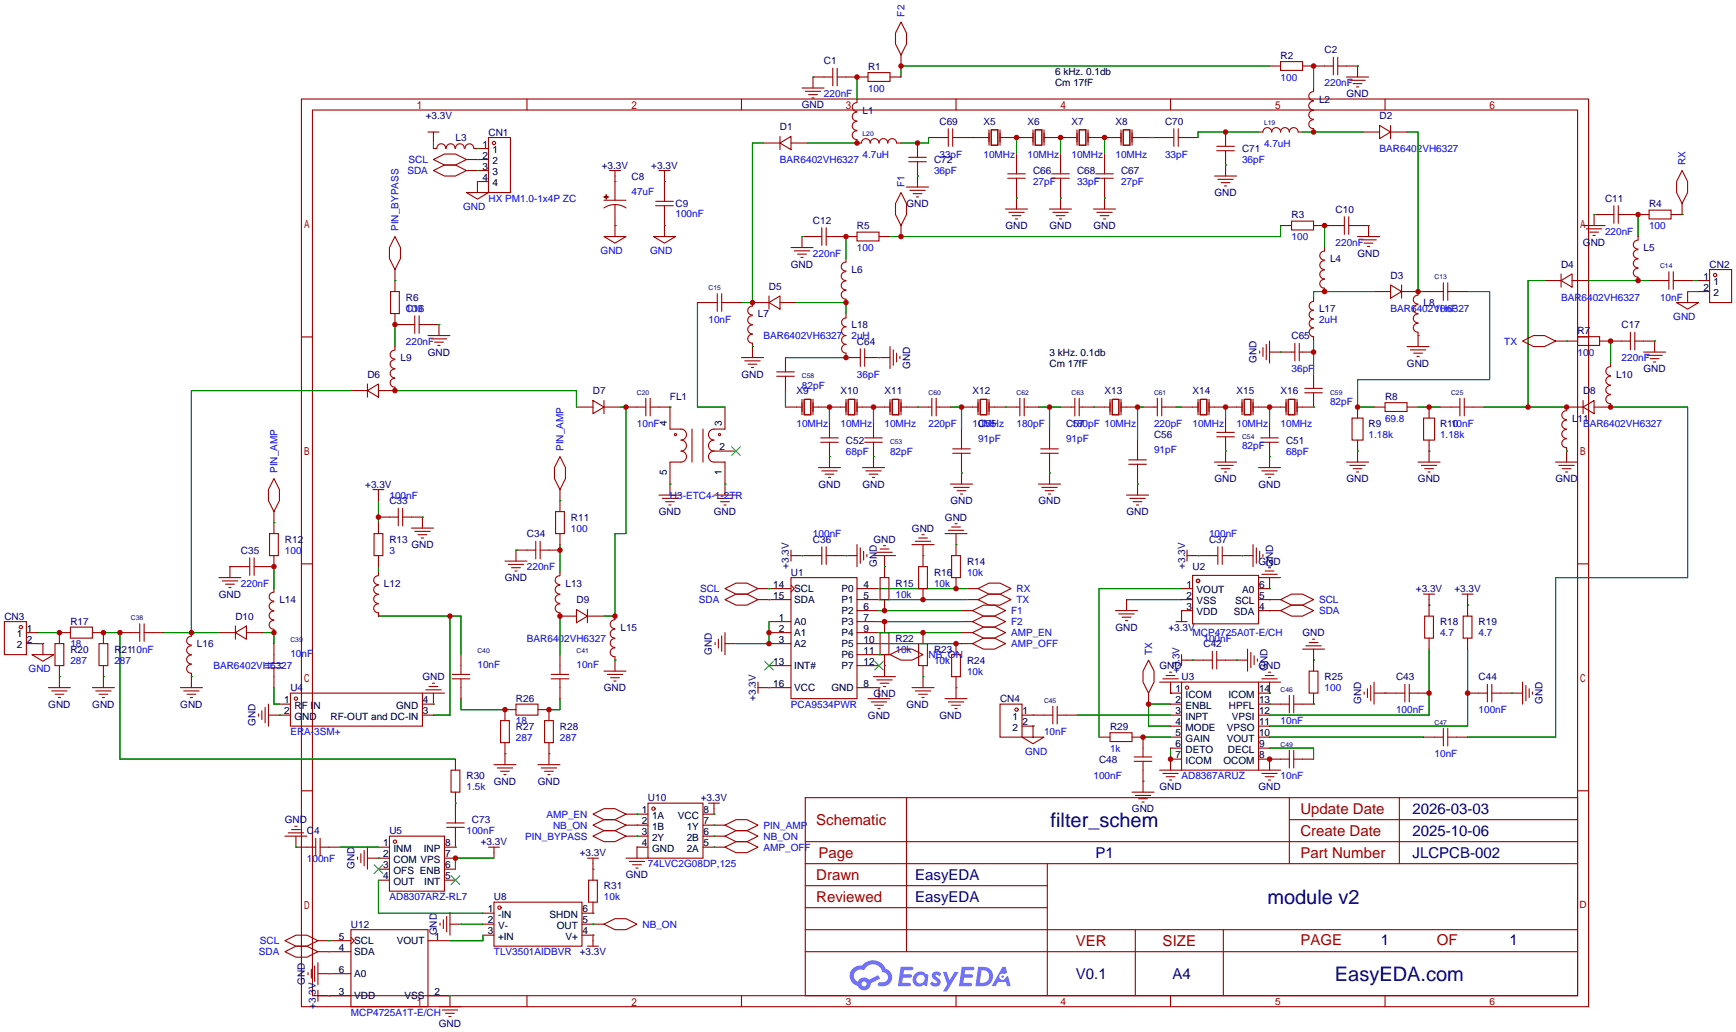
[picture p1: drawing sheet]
<svg xmlns="http://www.w3.org/2000/svg" width="401mm" height="238mm" viewBox="0 0 401 238" stroke-linecap="round" stroke-linejoin="round" font-family="sans-serif">
<defs><g id="words">
<g font-size="4.6" fill="#000080">
<text x="242.6" y="190.8">filter_schem</text>
<text x="292.6" y="208.6">module v2</text>
<text x="308.2" y="226.4">EasyEDA.com</text>
</g>
<g font-size="3.5" fill="#a00000">
<text x="188.5" y="190.4">Schematic</text>
<text x="300.2" y="187.9">Update Date</text>
<text x="300.2" y="193">Create Date</text>
<text x="188.5" y="203.1">Drawn</text>
<text x="189" y="198.1">Page</text>
<text x="300.2" y="198.1">Part Number</text>
<text x="188.5" y="208.2">Reviewed</text>
<text x="248.4" y="218.4">VER</text>
<text x="268.4" y="218.4">SIZE</text>
<text x="300.2" y="218.1">PAGE</text>
<text x="331.7" y="218.1">OF</text>
</g>
<g font-size="3.5" fill="#000080">
<text x="326.1" y="187.9">2026-03-03</text>
<text x="326.1" y="193">2025-10-06</text>
<text x="211.3" y="203.1">EasyEDA</text>
<text x="252.9" y="198.1">P1</text>
<text x="326.1" y="198.1">JLCPCB-002</text>
<text x="211.3" y="208.2">EasyEDA</text>
<text x="318.8" y="218.1">1</text>
<text x="348.5" y="218.1">1</text>
<text x="248.4" y="226">V0.1</text>
<text x="270.7" y="226">A4</text>
</g>
<g font-size="2.3" fill="#00f">
<text x="208.8" y="3.8" transform="rotate(-90 208.8 3.8)">F2</text>
<text x="190.2" y="22.4">220nF</text>
<text x="200.4" y="21.1">100</text>
<text x="295.7" y="18.6">100</text>
<text x="305.8" y="19.9">220nF</text>
<text x="291.8" y="33.8">4.7uH</text>
<text x="318.5" y="35.1">BAR6402VH6327</text>
<text x="94.1" y="40.2">SDA</text>
<text x="94.3" y="37.6">SCL</text>
<text x="180.1" y="37.6">BAR6402VH6327</text>
<text x="199.1" y="36.4">4.7uH</text>
<text x="215.6" y="40.2">36pF</text>
<text x="216.9" y="36.4">33pF</text>
<text x="227.1" y="36.4">10MHz</text>
<text x="237.2" y="36.4">10MHz</text>
<text x="247.4" y="36.4">10MHz</text>
<text x="257.6" y="36.4">10MHz</text>
<text x="269" y="36.4">33pF</text>
<text x="286.8" y="37.6">36pF</text>
<text x="389.2" y="38.1" transform="rotate(-90 389.2 38.1)">RX</text>
<text x="112.8" y="46.5">HX PM1.0-1x4P ZC</text>
<text x="145.8" y="45">47uF</text>
<text x="208.8" y="43.2" transform="rotate(-90 208.8 43.2)">F1</text>
<text x="238.5" y="42.7">27pF</text>
<text x="248.7" y="42.7">33pF</text>
<text x="258.8" y="42.7">27pF</text>
<text x="92" y="53.3" transform="rotate(-90 92 53.3)">PIN_BYPASS</text>
<text x="106.9" y="48.5">GND</text>
<text x="156" y="50">100nF</text>
<text x="380.7" y="52.9">100</text>
<text x="138.7" y="58.7">GND</text>
<text x="150.1" y="58.7">GND</text>
<text x="187.7" y="59.2">220nF</text>
<text x="197.9" y="58">100</text>
<text x="298.2" y="55.4">100</text>
<text x="308.4" y="56.7">220nF</text>
<text x="370.6" y="54.1">220nF</text>
<text x="93.7" y="71.9">100</text>
<text x="321.1" y="71.9">BAR6402VH6327</text>
<text x="331.2" y="71.9">10nF</text>
<text x="360.4" y="69.4">BAR6402VH6327</text>
<text x="383.3" y="69.4">10nF</text>
<text x="163.6" y="74.5">10nF</text>
<text x="304.5" y="74.5">2uH</text>
<text x="386.3" y="73.9">GND</text>
<text x="93.7" y="79.5">220nF</text>
<text x="176.3" y="78.3">BAR6402VH6327</text>
<text x="196.6" y="78.3">2uH</text>
<text x="347.3" y="79.5">TX</text>
<text x="364.2" y="82.1">100</text>
<text x="374.4" y="83.4">220nF</text>
<text x="185.2" y="89.7">82pF</text>
<text x="197.9" y="87.2">36pF</text>
<text x="298.2" y="85.9">36pF</text>
<text x="307.1" y="93.5">82pF</text>
<text x="147.1" y="98.6">10nF</text>
<text x="183.9" y="98.6">10MHz</text>
<text x="194.1" y="98.6">10MHz</text>
<text x="204.2" y="98.6">10MHz</text>
<text x="214.4" y="98.6">220pF</text>
<text x="224.5" y="98.6">10MHz</text>
<text x="234.7" y="98.6">180pF</text>
<text x="247.4" y="98.6">180pF 10MHz</text>
<text x="266.4" y="98.6">220pF</text>
<text x="275.3" y="98.6">10MHz</text>
<text x="285.5" y="98.6">10MHz</text>
<text x="295.7" y="98.6">10MHz</text>
<text x="316" y="101.1">1.18k</text>
<text x="319.8" y="97.3">69.8</text>
<text x="332.5" y="101.1">1.18k</text>
<text x="335" y="98.6">10nF</text>
<text x="365.5" y="98.6">BAR6402VH6327</text>
<text x="130.1" y="104.1" transform="rotate(-90 130.1 104.1)">PIN_AMP</text>
<text x="195.3" y="104.9">68pF</text>
<text x="205.5" y="104.9">82pF</text>
<text x="225.8" y="102.2">91pF</text>
<text x="246.1" y="102.2">91pF</text>
<text x="266.4" y="104.7">91pF</text>
<text x="286.8" y="103.7">82pF</text>
<text x="296.9" y="104.9">68pF</text>
<text x="64.1" y="109.2" transform="rotate(-90 64.1 109.2)">PIN_AMP</text>
<text x="89.9" y="115.1">100nF</text>
<text x="154.7" y="115.1">H3-ETC4-1-2TR</text>
<text x="131.8" y="122.7">100</text>
<text x="187.7" y="124">100nF</text>
<text x="279.1" y="124">100nF</text>
<text x="65.8" y="127.8">100</text>
<text x="89.9" y="127.8">3</text>
<text x="121.7" y="131.6">220nF</text>
<text x="55.6" y="135.4">220nF</text>
<text x="161.6" y="136.7">SCL</text>
<text x="206.8" y="138">10k</text>
<text x="215.6" y="135.4">10k</text>
<text x="223.3" y="132.9">10k</text>
<text x="234.7" y="136.7">RX</text>
<text x="161.4" y="139.2">SDA</text>
<text x="233.4" y="141.8">F1</text>
<text x="234.7" y="139.2">TX</text>
<text x="304.5" y="141.8">SDA</text>
<text x="304.5" y="139.2">SCL</text>
<text x="16.3" y="149.4">18</text>
<text x="121.7" y="148.1">BAR6402VH6327</text>
<text x="233.4" y="144.3">F2</text>
<text x="233.4" y="146.9">AMP_EN</text>
<text x="233.4" y="149.4">AMP_OFF</text>
<text x="275.3" y="146.9">MCP4725A0T-E/CH</text>
<text x="277.9" y="148.1">100nF</text>
<text x="332.5" y="146.9">4.7</text>
<text x="341.4" y="146.9">4.7</text>
<text x="6.6" y="155.2">GND</text>
<text x="16.3" y="153.2">287</text>
<text x="26.4" y="153.2">287</text>
<text x="49.3" y="154.5">BAR6402VH6327</text>
<text x="67.1" y="151.7">10nF</text>
<text x="110.2" y="154.2">10nF</text>
<text x="133.1" y="154.2">10nF</text>
<text x="206.8" y="150.7">10k</text>
<text x="214.4" y="151.9">NB_ON</text>
<text x="215.6" y="153.2">10k</text>
<text x="223.3" y="155.7">10k</text>
<text x="266" y="151.1" transform="rotate(-90 266 151.1)">TX</text>
<text x="305.8" y="159.6">100</text>
<text x="119.1" y="167.2">18</text>
<text x="182.6" y="163.4">PCA9534PWR</text>
<text x="295.7" y="167.2">10nF</text>
<text x="322.3" y="164.6">100nF</text>
<text x="341.4" y="164.6">100nF</text>
<text x="67.1" y="169.7">ERA-3SM+</text>
<text x="119.1" y="171">287</text>
<text x="129.3" y="171">287</text>
<text x="241" y="169.7">10nF</text>
<text x="256.3" y="173.5">1k</text>
<text x="236.7" y="174.3">GND</text>
<text x="252.5" y="179.9">100nF</text>
<text x="272.8" y="179.9">AD8367ARUZ</text>
<text x="295.7" y="179.9">10nF</text>
<text x="331.2" y="174.8">10nF</text>
<text x="107.7" y="182.4">1.5k</text>
<text x="126.1" y="188.8">AMP_EN</text>
<text x="127.7" y="191.3">NB_ON</text>
<text x="176.3" y="191.3">PIN_AMP</text>
<text x="107.7" y="192.6">100nF</text>
<text x="121.3" y="193.8">PIN_BYPASS</text>
<text x="176.3" y="196.4">AMP_OFF</text>
<text x="176.3" y="193.8">NB_ON</text>
<text x="70.9" y="198.9">100nF</text>
<text x="149.6" y="200.2">74LVC2G08DP,125</text>
<text x="89.9" y="207.8">AD8307ARZ-RL7</text>
<text x="139.4" y="207.8">10k</text>
<text x="148.3" y="214.2">NB_ON</text>
<text x="59.8" y="220.5">SDA</text>
<text x="60" y="218">SCL</text>
<text x="114" y="220.5">TLV3501AIDBVR</text>
<text x="81" y="234.5">MCP4725A1T-E/CH</text>
</g>
<g font-size="2.3" fill="#000080">
<text x="190.2" y="14.8">C1</text>
<text x="200.4" y="16">R1</text>
<text x="295.7" y="13.5">R2</text>
<text x="305.8" y="12.2">C2</text>
<text x="304.5" y="23.7">L2</text>
<text x="310.9" y="22.4">GND</text>
<text x="98.3" y="27.5">+3.3V</text>
<text x="185.1" y="24.9">GND</text>
<text x="199.1" y="26.2">L1</text>
<text x="216.9" y="28.7">C69</text>
<text x="227.1" y="28.7">X5</text>
<text x="237.2" y="28.7">X6</text>
<text x="247.4" y="28.7">X7</text>
<text x="257.6" y="28.7">X8</text>
<text x="269" y="28.7">C70</text>
<text x="318.5" y="27.5">D2</text>
<text x="105.2" y="32.6">L3</text>
<text x="112.8" y="31.3">CN1</text>
<text x="180.1" y="30">D1</text>
<text x="286.8" y="35.1">C71</text>
<text x="138.9" y="38.9">+3.3V</text>
<text x="145.8" y="41.4">C8</text>
<text x="150.4" y="38.9">+3.3V</text>
<text x="215.6" y="37.6">C72</text>
<text x="238.5" y="40.2">C66</text>
<text x="248.7" y="40.2">C68</text>
<text x="258.8" y="40.2">C67</text>
<text x="156" y="47.7">C9</text>
<text x="209.3" y="47.8">GND</text>
<text x="280.4" y="45.3">GND</text>
<text x="370.6" y="46.5">C11</text>
<text x="380.7" y="47.8">R4</text>
<text x="187.7" y="51.6">C12</text>
<text x="197.9" y="52.9">R5</text>
<text x="232.1" y="52.9">GND</text>
<text x="242.3" y="52.9">GND</text>
<text x="252.5" y="52.9">GND</text>
<text x="298.2" y="50.3">R3</text>
<text x="308.4" y="49.1">C10</text>
<text x="313.4" y="59.2">GND</text>
<text x="365.5" y="56.7">GND</text>
<text x="379.5" y="58">L5</text>
<text x="182.6" y="61.8">GND</text>
<text x="196.6" y="63">L6</text>
<text x="307.1" y="60.5">L4</text>
<text x="321.1" y="64.3">D3</text>
<text x="360.4" y="61.8">D4</text>
<text x="394.7" y="61.8">CN2</text>
<text x="93.7" y="71.9">C16</text>
<text x="93.7" y="69.4">R6</text>
<text x="177.5" y="66.8">D5</text>
<text x="304.5" y="71.9">L17</text>
<text x="328.7" y="70.7">L8</text>
<text x="175" y="73.2">L7</text>
<text x="196.6" y="75.7">L18</text>
<text x="364.2" y="77">R7</text>
<text x="374.4" y="75.7">C17</text>
<text x="92.5" y="83.4">L9</text>
<text x="98.8" y="82.1">GND</text>
<text x="197.9" y="79.5">C64</text>
<text x="290.1" y="83.8" transform="rotate(-90 290.1 83.8)">GND</text>
<text x="298.2" y="78.3">C65</text>
<text x="84.8" y="87.2">D6</text>
<text x="171.2" y="87.2">GND</text>
<text x="210.1" y="85.1" transform="rotate(-90 210.1 85.1)">GND</text>
<text x="324.8" y="84.6">GND</text>
<text x="373.1" y="87.2">L10</text>
<text x="379.5" y="85.9">GND</text>
<text x="136.9" y="91">D7</text>
<text x="154.7" y="92.2">FL1</text>
<text x="183.9" y="91">X9</text>
<text x="194.1" y="91">X10</text>
<text x="204.2" y="91">X11</text>
<text x="224.5" y="91">X12</text>
<text x="255" y="91">X13</text>
<text x="275.3" y="91">X14</text>
<text x="285.5" y="91">X15</text>
<text x="295.7" y="91">X16</text>
<text x="319.8" y="92.2">R8</text>
<text x="365.5" y="91">D8</text>
<text x="225.8" y="98.6">C55</text>
<text x="246.1" y="98.6">C57</text>
<text x="266.4" y="101.1">C56</text>
<text x="316" y="98.6">R9</text>
<text x="332.5" y="98.6">R10</text>
<text x="363" y="97.3">L11</text>
<text x="195.3" y="102.4">C52</text>
<text x="296.9" y="102.4">C51</text>
<text x="84.3" y="112.6">+3.3V</text>
<text x="189" y="112.6">GND</text>
<text x="199.1" y="112.6">GND</text>
<text x="280.4" y="111.3">GND</text>
<text x="290.6" y="112.6">GND</text>
<text x="310.9" y="111.3">GND</text>
<text x="327.4" y="111.3">GND</text>
<text x="359.1" y="111.3">GND</text>
<text x="89.9" y="116.4">C33</text>
<text x="152.1" y="118.9">GND</text>
<text x="164.8" y="118.9">GND</text>
<text x="219.4" y="116.4">GND</text>
<text x="239.8" y="116.4">GND</text>
<text x="260.1" y="118.9">GND</text>
<text x="65.8" y="125.3">R12</text>
<text x="89.9" y="125.3">R13</text>
<text x="121.7" y="124">C34</text>
<text x="131.8" y="120.2">R11</text>
<text x="187.7" y="125.3">C36</text>
<text x="201.7" y="125.3">GND</text>
<text x="210.5" y="122.7">GND</text>
<text x="218.2" y="120.2">GND</text>
<text x="279.1" y="125.3">C37</text>
<text x="55.6" y="127.8">C35</text>
<text x="95" y="126.5">GND</text>
<text x="182.2" y="131.3" transform="rotate(-90 182.2 131.3)">+3.3V</text>
<text x="202.5" y="130.8" transform="rotate(-90 202.5 130.8)">GND</text>
<text x="223.3" y="130.3">R14</text>
<text x="273.6" y="131.3" transform="rotate(-90 273.6 131.3)">+3.3V</text>
<text x="275.3" y="131.6">U2</text>
<text x="290.6" y="130.3">GND</text>
<text x="293.9" y="130.8" transform="rotate(-90 293.9 130.8)">GND</text>
<text x="50.5" y="138">GND</text>
<text x="88.6" y="135.4">L12</text>
<text x="116.6" y="134.2">GND</text>
<text x="130.6" y="135.4">L13</text>
<text x="182.6" y="132.9">U1</text>
<text x="206.8" y="135.4">R15</text>
<text x="215.6" y="132.9">R16</text>
<text x="326.9" y="136.7">+3.3V</text>
<text x="335.8" y="136.7">+3.3V</text>
<text x="1" y="143">CN3</text>
<text x="54.4" y="143">D10</text>
<text x="64.5" y="139.2">L14</text>
<text x="133.1" y="139.2">D9</text>
<text x="16.3" y="144.3">R17</text>
<text x="45.5" y="149.4">L16</text>
<text x="143.3" y="145.6">L15</text>
<text x="206.8" y="148.1">R22</text>
<text x="257.5" y="145.6">GND</text>
<text x="269.7" y="145.6">+3.3V</text>
<text x="277.9" y="149.4">C42</text>
<text x="300.7" y="146.9">GND</text>
<text x="332.5" y="144.3">R18</text>
<text x="341.4" y="144.3">R19</text>
<text x="16.3" y="150.7">R20</text>
<text x="26.4" y="150.7">R2110nF</text>
<text x="164.4" y="151.2" transform="rotate(-90 164.4 151.2)">GND</text>
<text x="215.6" y="150.7">R23</text>
<text x="223.3" y="153.2">R24</text>
<text x="267.7" y="154.5">GND</text>
<text x="272.3" y="155.4" transform="rotate(-90 272.3 155.4)">+3.3V</text>
<text x="290.6" y="154.5">GND</text>
<text x="292.7" y="155" transform="rotate(-90 292.7 155)">GND</text>
<text x="67.1" y="159.6">U4</text>
<text x="97.5" y="157">GND</text>
<text x="139.4" y="159.6">GND</text>
<text x="174.5" y="161.8" transform="rotate(-90 174.5 161.8)">+3.3V</text>
<text x="201.7" y="160.8">GND</text>
<text x="272.8" y="157">U3</text>
<text x="305.8" y="157">R25</text>
<text x="322.3" y="157">C43</text>
<text x="341.4" y="157">C44</text>
<text x="11.2" y="163.4">GND</text>
<text x="21.3" y="163.4">GND</text>
<text x="41.6" y="163.4">GND</text>
<text x="59" y="167.7" transform="rotate(-90 59 167.7)">GND</text>
<text x="119.1" y="162.1">R26</text>
<text x="200.4" y="165.9">GND</text>
<text x="209.3" y="163.4">GND</text>
<text x="216.9" y="165.9">GND</text>
<text x="230.9" y="162.1">CN4</text>
<text x="314.2" y="162.6" transform="rotate(-90 314.2 162.6)">GND</text>
<text x="356.2" y="162.6" transform="rotate(-90 356.2 162.6)">GND</text>
<text x="119.1" y="168.4">R27</text>
<text x="129.3" y="168.4">R28</text>
<text x="256.3" y="168.4">R29</text>
<text x="107.7" y="179.9">R30</text>
<text x="253.7" y="176.1">C48</text>
<text x="114" y="181.1">GND</text>
<text x="124.2" y="181.1">GND</text>
<text x="149.6" y="185">U10</text>
<text x="161.8" y="185">+3.3V</text>
<text x="267.7" y="182.4">GND</text>
<text x="290.6" y="182.4">GND</text>
<text x="65.8" y="190">GND</text>
<text x="109" y="190">C73</text>
<text x="261.3" y="187.5">GND</text>
<text x="70.9" y="192.6">C4</text>
<text x="89.9" y="192.6">U5</text>
<text x="111" y="195.1">+3.3V</text>
<text x="133.9" y="197.7">+3.3V</text>
<text x="81.8" y="200.7" transform="rotate(-90 81.8 200.7)">GND</text>
<text x="144.5" y="202.7">GND</text>
<text x="114" y="207.8">U8</text>
<text x="139.4" y="205.3">R31</text>
<text x="81" y="214.2">U12</text>
<text x="100.9" y="215.9" transform="rotate(-90 100.9 215.9)">GND</text>
<text x="133.9" y="220.5">+3.3V</text>
<text x="70.4" y="227.4" transform="rotate(-90 70.4 227.4)">GND</text>
<text x="72.9" y="232.9" transform="rotate(-90 72.9 232.9)">+3.3V</text>
<text x="101.3" y="237">GND</text>
</g>
<g font-size="2.3">
<text x="243.6" y="17.3">6 kHz. 0.1db</text>
<text x="243.6" y="19.9">Cm 17fF</text>
<text x="111.4" y="34.1">1</text>
<text x="113.7" y="35.3">1</text>
<text x="111.4" y="36.6">2</text>
<text x="111.4" y="39.1">3</text>
<text x="111.4" y="41.7">4</text>
<text x="113.7" y="37.9">2</text>
<text x="113.7" y="40.4">3</text>
<text x="113.7" y="43">4</text>
<text x="393.3" y="64.5">1</text>
<text x="395.7" y="65.8">1</text>
<text x="393.3" y="67.1">2</text>
<text x="395.7" y="68.4">2</text>
<text x="242.3" y="82.1">3 kHz. 0.1db</text>
<text x="242.3" y="84.6">Cm 17fF</text>
<text x="154" y="98.3" transform="rotate(-90 154 98.3)">4</text>
<text x="166.7" y="98.3" transform="rotate(-90 166.7 98.3)">3</text>
<text x="166.1" y="103.9">2</text>
<text x="154" y="109.7" transform="rotate(-90 154 109.7)">5</text>
<text x="166.7" y="109.7" transform="rotate(-90 166.7 109.7)">1</text>
<text x="178.5" y="135.7">14</text>
<text x="183.4" y="136.7">SCL</text>
<text x="194.3" y="136.7">P0</text>
<text x="199.4" y="135.7">4</text>
<text x="273.9" y="135.7">1</text>
<text x="276.3" y="136.9">VOUT</text>
<text x="286.8" y="136.9">A0</text>
<text x="290.7" y="135.7">6</text>
<text x="178.5" y="138.2">15</text>
<text x="179.8" y="143.3">1</text>
<text x="183.4" y="139.2">SDA</text>
<text x="194.3" y="139.2">P1</text>
<text x="194.3" y="141.8">P2</text>
<text x="199.4" y="138.2">5</text>
<text x="199.4" y="140.7">6</text>
<text x="199.4" y="143.3">7</text>
<text x="273.9" y="138.2">2</text>
<text x="273.9" y="140.7">3</text>
<text x="276.3" y="139.5">VSS</text>
<text x="276.3" y="142">VDD</text>
<text x="284.9" y="142">SDA</text>
<text x="285.1" y="139.5">SCL</text>
<text x="290.7" y="140.7">4</text>
<text x="290.7" y="138.2">5</text>
<text x="3.9" y="147.1">1</text>
<text x="3.9" y="149.6">2</text>
<text x="6.2" y="145.8">1</text>
<text x="6.2" y="148.4">2</text>
<text x="179.8" y="145.8">2</text>
<text x="179.8" y="148.4">3</text>
<text x="183.4" y="144.3">A0</text>
<text x="183.4" y="146.8">A1</text>
<text x="183.4" y="149.4">A2</text>
<text x="194.3" y="144.3">P3</text>
<text x="194.3" y="146.8">P4</text>
<text x="194.3" y="149.4">P5</text>
<text x="199.4" y="145.8">9</text>
<text x="199.4" y="148.4">10</text>
<text x="178.5" y="153.4">13</text>
<text x="183.4" y="154.5">INT#</text>
<text x="194.3" y="151.9">P6</text>
<text x="194.3" y="154.5">P7</text>
<text x="199.4" y="150.9">11</text>
<text x="199.4" y="153.4">12</text>
<text x="178.5" y="158.5">16</text>
<text x="183.4" y="159.5">VCC</text>
<text x="192" y="159.5">GND</text>
<text x="199.4" y="158.5">8</text>
<text x="271.4" y="159.8">1</text>
<text x="273.7" y="161.1">ICOM</text>
<text x="283.6" y="161.1">ICOM</text>
<text x="290.7" y="159.8">14</text>
<text x="65.6" y="162.3">1</text>
<text x="65.6" y="164.9">2</text>
<text x="68" y="163.6">RF IN</text>
<text x="68" y="166.1">GND</text>
<text x="76.3" y="166.1">RF-OUT and DC-IN</text>
<text x="91.5" y="163.6">GND</text>
<text x="97.7" y="164.9">3</text>
<text x="97.7" y="162.3">4</text>
<text x="233.7" y="166.1">1</text>
<text x="236.1" y="164.9">1</text>
<text x="236.1" y="167.4">2</text>
<text x="271.4" y="162.3">2</text>
<text x="271.4" y="164.9">3</text>
<text x="271.4" y="167.4">4</text>
<text x="273.7" y="163.6">ENBL</text>
<text x="273.7" y="166.1">INPT</text>
<text x="283.7" y="163.6">HPFL</text>
<text x="284.4" y="166.1">VPSI</text>
<text x="290.7" y="167.4">11</text>
<text x="290.7" y="164.9">12</text>
<text x="290.7" y="162.3">13</text>
<text x="233.7" y="168.7">2</text>
<text x="271.4" y="170">5</text>
<text x="271.4" y="172.5">6</text>
<text x="273.7" y="168.7">MODE</text>
<text x="273.7" y="171.2">GAIN</text>
<text x="273.7" y="173.8">DETO</text>
<text x="283.2" y="171.2">VOUT</text>
<text x="283.2" y="168.7">VPSO</text>
<text x="283.5" y="173.8">DECL</text>
<text x="290.7" y="172.5">9</text>
<text x="290.7" y="170">10</text>
<text x="271.4" y="175">7</text>
<text x="273.7" y="176.3">ICOM</text>
<text x="282.5" y="176.3">OCOM</text>
<text x="290.7" y="175">8</text>
<text x="148.2" y="187.7">1</text>
<text x="148.2" y="190.3">2</text>
<text x="150.5" y="189">1A</text>
<text x="150.5" y="191.5">1B</text>
<text x="156.5" y="189">VCC</text>
<text x="158.5" y="191.5">1Y</text>
<text x="162.4" y="190.3">7</text>
<text x="162.4" y="187.7">8</text>
<text x="88.5" y="195.4">1</text>
<text x="88.5" y="197.9">2</text>
<text x="90.9" y="196.6">INM</text>
<text x="97.8" y="196.6">INP</text>
<text x="102.7" y="197.9">7</text>
<text x="102.7" y="195.4">8</text>
<text x="148.2" y="192.8">3</text>
<text x="148.2" y="195.4">4</text>
<text x="150.5" y="194.1">2Y</text>
<text x="150.5" y="196.6">GND</text>
<text x="158.5" y="196.6">2A</text>
<text x="158.5" y="194.1">2B</text>
<text x="162.4" y="195.4">5</text>
<text x="162.4" y="192.8">6</text>
<text x="88.5" y="200.4">3</text>
<text x="88.5" y="203">4</text>
<text x="90.9" y="199.2">COM VPS</text>
<text x="90.9" y="201.7">OFS ENB</text>
<text x="102.7" y="203">5</text>
<text x="102.7" y="200.4">6</text>
<text x="90.9" y="204.2">OUT</text>
<text x="98" y="204.2">INT</text>
<text x="112.6" y="210.6">1</text>
<text x="112.6" y="213.1">2</text>
<text x="112.6" y="215.7">3</text>
<text x="115" y="211.9">-IN</text>
<text x="115" y="214.4">V-</text>
<text x="126.9" y="211.9">SHDN</text>
<text x="128.6" y="214.4">OUT</text>
<text x="134.5" y="215.7">4</text>
<text x="134.5" y="213.1">5</text>
<text x="134.5" y="210.6">6</text>
<text x="78.2" y="219.5">4</text>
<text x="78.2" y="216.9">5</text>
<text x="81.8" y="220.5">SDA</text>
<text x="81.8" y="218">SCL</text>
<text x="91.6" y="218">VOUT</text>
<text x="100.3" y="216.9">1</text>
<text x="115" y="216.9">+IN</text>
<text x="130.5" y="216.9">V+</text>
<text x="78.2" y="224.6">6</text>
<text x="81.8" y="225.6">A0</text>
<text x="78.2" y="229.6">3</text>
<text x="81.8" y="230.7">VDD</text>
<text x="93.4" y="230.7">VSS</text>
<text x="100.3" y="229.6">2</text>
</g>
<g font-size="2.3" fill="#a00000">
<text x="364.7" y="209.6">D</text>
<text x="195.3" y="231.9">3</text>
<text x="244.8" y="231.9">4</text>
<text x="294.4" y="231.9">5</text>
<text x="343.9" y="231.9">6</text>
</g>
<g font-size="1.6" fill="#000080">
<text x="291.8" y="28.9">L19</text>
<text x="199.1" y="31.4">L20</text>
<text x="331.2" y="64.5">C13</text>
<text x="383.3" y="61.9">C14</text>
<text x="163.6" y="67">C15</text>
<text x="185.2" y="87.3">C58</text>
<text x="147.1" y="91.1">C20</text>
<text x="214.4" y="91.1">C60</text>
<text x="234.7" y="91.1">C62</text>
<text x="247.4" y="91.1">C63</text>
<text x="266.4" y="91.1">C61</text>
<text x="307.1" y="91.1">C59</text>
<text x="335" y="91.1">C25</text>
<text x="286.8" y="101.3">C54</text>
<text x="205.5" y="102.6">C53</text>
<text x="30.2" y="143.2">C38</text>
<text x="67.1" y="148.3">C39</text>
<text x="110.2" y="150.8">C40</text>
<text x="133.1" y="150.8">C41</text>
<text x="295.7" y="159.7">C46</text>
<text x="241" y="162.2">C45</text>
<text x="331.2" y="167.3">C47</text>
<text x="295.7" y="172.4">C49</text>
</g>
</g></defs>
<g fill="none" stroke="#a10000" stroke-width=".25">
<path d="M69.6 22.9h297.2v209.5h-297.2zM72.1 25.4h292.1v204.5h-292.1zM121.7 22.9v2.5M171.2 22.9v2.5M220.7 22.9v2.5M270.3 22.9v2.5M319.8 22.9v2.5M69.6 77.8h2.5M364.2 77.8h2.6M69.6 130.2h2.5M364.2 130.2h2.6M69.6 182.6h2.5"/>
<path d="M185.9 184.1h178.3v45.8h-178.3zM185.9 199.4h178.3M185.9 194.3h178.3M209.3 184.1v35.6M241.8 199.4v30.5M297.7 184.1v15.3M297.7 189.2h66.5M323.1 184.1v15.3M364.2 182.6h2.6M185.9 204.5h55.9M185.9 219.7h178.3M185.9 214.6h178.3"/>
<path d="M185.9 209.5h55.9M262.1 214.6v15.3M282.4 214.6v15.3M121.7 229.9v2.5M171.2 229.9v2.5M220.7 229.9v2.5M270.3 229.9v2.5M319.8 229.9v2.5"/>
</g>
<g fill="#5487ff">
<path d="M215.4 224.5a1.3 1.3 0 0 1 1.9 .3l-.4 .7a.54 .54 0 0 0-.9-.3l.1 .2a1.28 1.28 0 0 1 .8 2 1.53 1.53 0 0 1-2.2-.3l.5-.5 .8 .4a.31 .31 0 0 0 .4-.3 .31 .31 0 0 0-.3-.3 1.12 1.12 0 0 1-.7-1.9z"/>
<path d="M217.7 224.4h.9l.6 1.9 1.2-1.9h.9l-2.7 4.5h-.9l1-1.7z"/>
<path d="M207.9 223.2h2.3a.46 .46 0 0 1 .5 .1 .46 .46 0 0 1 .1 .5l-.3 .2h-1.8l-.1 .9h1.6a.4 .4 0 0 1 .4 .5 .4 .4 0 0 1-.5 .3h-1.6l-.2 1.2h1.4a.46 .46 0 0 1 .5 .1 .46 .46 0 0 1 .1 .5l-.4 .2h-2.6z"/>
<path d="M222 223.2h2.3a.47 .47 0 0 1 .5 .1 .47 .47 0 0 1 .1 .5l-.3 .2h-1.8l-.1 .9h1.6a.4 .4 0 0 1 .4 .5 .4 .4 0 0 1-.4 .3h-1.7l-.2 1.2h1.4a.46 .46 0 0 1 .5 .1 .46 .46 0 0 1 .1 .5l-.4 .2h-2.6z"/>
<path d="M231.4 223.2h.8l.3 1.4-.6 .3a.75 .75 0 0 0-1.1 .3 .75 .75 0 0 0 .5 1 .75 .75 0 0 0 .9-.6l.5-.3 .6 2.4h-.8l-.2-1h-1.9l-.5 1h-1z"/>
<path d="M225.8 223.2l-.6 4.5h1.5a2.27 2.27 0 0 0 2.6-2.3 2.27 2.27 0 0 0-2.7-2.2zM226.6 224a1.5 1.5 0 0 1 1.8 1.5 1.5 1.5 0 0 1-1.9 1.4h-.3z"/>
<path d="M211.3 224.8a1.6 1.6 0 0 0-.3 2.3 1.6 1.6 0 0 0 2.3 .2l.7 .4 .3-2.5-.1-.3h-.5a1.58 1.58 0 0 0-2.4-.1zM211.9 225.4a.99 .99 0 0 1 1.6 .5 .99 .99 0 0 1-1.3 1.1 .98 .98 0 0 1-.3-1.6z"/>
<path d="M196.9 223.6a2.37 2.37 0 0 0 1.1 4 1.54 1.54 0 0 0 1.8 1 1.54 1.54 0 0 0 1.2-1.6l2.2-1.1-.5-.8-2 1.1a1.57 1.57 0 0 0-2.6 .5 1.5 1.5 0 0 1-.8-2.1 1.5 1.5 0 0 1 2.2-.6 2.23 2.23 0 0 1 2.3-1.4 2.23 2.23 0 0 1 2 1.9 1.16 1.16 0 0 1 1.2 1 1.16 1.16 0 0 1-1.1 1.3h-.7a.47 .47 0 0 0-.5 .4 .47 .47 0 0 0 .4 .5 2.14 2.14 0 0 0 2.7-1.3 2.14 2.14 0 0 0-1.3-2.8 3.2 3.2 0 0 0-5.5-.7l-1.1 .1zM198.9 227.2a.6 .6 0 0 1 1.2 0 .6 .6 0 0 1-1.2 0z"/>
<circle cx="231.5" cy="225.5" r=".28"/>
</g>
<g fill="none" stroke="#008700" stroke-width=".25">
<path d="M187.7 17.8h.1M197.9 17.8v5.1M293.1 15.2h-85.1v2.6M303.3 15.2v5.1M313.4 15.2h.1M100.1 33v1.3M110.2 39.4h.1M110.2 36.8h.1M110.2 34.3h.1M176.3 33h-2.6v36.8h-2.5M186.4 33h11.5M214.4 31.8v1.2h-6.4"/>
<path d="M224.5 31.8h.1M234.7 31.8v3.8M244.9 31.8v3.8M255 31.8v3.8M265.2 31.8h1.2M283 38.1h.1M290.6 30.5h-14v1.3M300.7 30.5h14M324.9 30.5h2.5v36.8h1.3M110.2 41.9h.1M142 41.9h.1M142 52.1h.1"/>
<path d="M153.4 41.9h.1M153.4 52.1h.1M185.2 54.6h.1M195.3 54.6v5.1M211.8 40.6h.1M234.7 45.7h.1M244.9 45.7h.1M255 45.7h.1M295.7 52.1v2.5h-90.2M305.8 52.1v5.1M316 52.1h.1M368 49.5h.1"/>
<path d="M378.2 49.5v5.1M388.4 49.5h.1M91.2 64.8h.1M91.2 74.9v5.1M101.3 74.9h.1M161 69.8v24.2h6.4M183.9 69.8h11.4v2.6M303.3 78.7v7.7M317.2 67.3h-13.9v1.3M327.4 77.5h.1M338.8 67.3h5.1v20.3h-30.5v6.4h3.8M356.6 64.8h-3.8v29.2"/>
<path d="M361.7 78.7h.1M366.8 64.8h13.9M371.9 78.7v5.1M382 78.7h.1M389.6 67.3h2.6M390.9 64.8h1.3M81 90.2h-36.8v55.9M91.2 90.2h41.9v3.8M143.3 94h1.2v29.2h-2.5v19h-2.6M154.7 94h.1M173.7 80h.1M181.4 90.2v3.8"/>
<path d="M181.4 82.6h13.9M191.5 94v3.8M201.7 94v3.8M202.9 82.6h.1M211.8 94h.1M219.5 94h2.5v5.1M232.2 94h.1M239.8 94h5.1M242.3 94v5.1M252.5 94h.1M263.9 94h-1.3v7.6M271.5 94h1.3"/>
<path d="M283 94v2.5M293.1 94v3.8M295.7 81.3h.1M303.3 94h.1M327.4 94h5.1M342.6 94h19.1M371.9 94h17.7v39.3h-30.4v36.9h-20.4M87.4 115.6v5M97.5 119.4h.1M129.3 115.6h.1M154.7 111.8h.1M167.4 111.8h.1"/>
<path d="M191.5 105.4h.1M201.7 105.4h.1M222 109.2h.1M242.3 109.2h.1M262.6 111.8h.1M283 104.1h.1M293.1 105.4h.1M313.4 104.1h.1M329.9 104.1h.1M361.7 104.1h.1M53.1 130.8h.1M63.2 120.6h.1"/>
<path d="M63.2 130.8v5.1M87.4 130.8v1.3M119.1 127h.1M129.3 125.7v6.4M177.5 135.9h.1M177.5 138.4h.1M185.2 128.3h.1M195.3 128.3h.1M202.9 138.4h20.4M202.9 135.9h20.4M204.2 130.8h.1M213.1 128.3h.1"/>
<path d="M220.7 125.7h.1M260.1 138.4h12.7M272.8 135.9h-19.1v34.3M276.6 128.3h.1M286.8 128.3h.1M293.1 135.9h.1M293.1 138.4h.1M329.9 139.7h.1M338.8 139.7h.1M8.6 148.6h1.3M8.6 146.1h5.1M13.7 156.2h.1"/>
<path d="M23.9 156.2h.1M23.9 146.1h3.8v29.2h77.5M37.8 146.1h12.7M44.2 156.2h.1M60.7 146.1h2.5v2.5M63.2 158.7v3.9h1.3M87.4 142.2h19v8.9M103.9 142.2v22.9h-3.8M129.3 142.2v8.9M142 152.4h.1M177.5 158.7h.1M177.5 143.5v5.1h-7.6"/>
<path d="M202.9 158.7h.1M202.9 151.1h.1M202.9 148.6h19.1M202.9 146.1h19.1M202.9 141h19.1M202.9 143.5h19.1M204.2 153.7h.1M213.1 156.2h.1M220.7 158.7h.1M272.8 141h.1M275.3 152.4h.1M285.5 152.4h.1"/>
<path d="M293.1 141h.1M303.3 152.4h.1M329.9 149.9v15.2h-36.8M338.8 149.9v17.7h-45.7M64.5 165.1h.1M100.1 162.6h.1M106.4 161.3v2.5h10.2M116.6 174h.1M126.7 174h.1M129.3 161.3v2.5h-2.6M238.5 167.6h.1M238.5 165.1h.1"/>
<path d="M248.7 165.1h21.6M263.9 170.2h6.4M270.3 160h.1M270.3 162.6h-5.1v5h5.1M270.3 172.7v2.6M293.1 160h.1M293.1 175.3h.1M293.1 162.6h.1M293.1 170.2h35.6M293.1 172.7h10.2v2.6M303.3 162.6h.1M319.8 160h.1"/>
<path d="M349 160h.1M68.3 195.6h.1M78.5 195.6h8.9M87.4 198.1h.1M105.2 195.6h.1M105.2 185.4h.1M114 198.1h-8.8v2.6M147.1 188h.1M147.1 195.6h.1M147.1 190.5h.1M147.1 193h.1M164.8 195.6h.1"/>
<path d="M164.8 193h.1M164.8 190.5h.1M164.8 188h.1M263.9 180.3h.1M75.9 217.2h.1M75.9 219.7h.1M87.4 203.2v7.6h24.1M106.4 213.4h5.1M111.5 215.9v1.3h-7.6M136.9 213.4h.1M136.9 215.9h.1M136.9 210.8h.1"/>
<path d="M136.9 200.7h.1M75.9 224.8h.1M75.9 229.9h.1M103.9 229.9h.1"/>
</g>
<g fill="none" stroke="#a10000" stroke-width=".25">
<path d="M192.3 17.8h-4.6v2.5M192.3 15.7v4.1M193.3 17.8h7.1M193.3 15.7v4.1M200.4 16.8h5.1v2h-5.1zM205.5 17.8h2.5M208 5.1l1.3 2.5v2.6l-1.3 2.5-1.2-2.5v-2.6zM208 12.7v2.5M293.1 15.2h2.6M295.7 14.2h5v2.1h-5zM300.7 15.2h7.1M307.8 13.2v4.1"/>
<path d="M308.9 15.2h4.5v2.6M308.9 13.2v4.1M310.9 17.8h5.1M311.7 18.5h3.5M312.4 19.3h2.1M98.8 30.5h2.5M100.1 39.4l2.5-1.3h2.6l2.5 1.3-2.5 1.2h-2.6zM100.1 36.8l2.5-1.2h2.6l2.5 1.2-2.5 1.3h-2.6zM100.1 30.5v2.5M100.1 34.3h.7M100.9 34.3a1.01 1.01 0 0 1 1-1.1 1.01 1.01 0 0 1 1 1.1M103 34.3a1.01 1.01 0 0 1 1-1.1 1.01 1.01 0 0 1 1 1.1"/>
<path d="M105.2 34.3a1.01 1.01 0 0 1 1-1.1 1.01 1.01 0 0 1 1 1.1M107.4 34.3a1.01 1.01 0 0 1 1-1.1 1.01 1.01 0 0 1 1 1.1M107.7 39.4h5.1M107.7 36.8h5.1M109.5 34.3h3.3M112.8 31.8h5.1v12.7h-5.1zM140.7 39.4h2.6M142 39.4v6.8M152.1 39.4h2.6M153.4 39.4v7.1M176.3 33h3.8M180.1 33l2.5-1.5v3z"/>
<path d="M180.1 31.5v3M182.6 33h3.8M185.2 20.3h5M185.9 21.1h3.6M186.7 21.8h2M187.5 22.6h.5M197.9 30.2a1.01 1.01 0 0 0-1.1 1 1.01 1.01 0 0 0 1.1 1M197.9 28a1.01 1.01 0 0 0-1.1 1.1 1.01 1.01 0 0 0 1.1 1M197.9 25.9a1.01 1.01 0 0 0-1.1 1 1.01 1.01 0 0 0 1.1 1M197.9 23.7a1.01 1.01 0 0 0-1.1 1 1.01 1.01 0 0 0 1.1 1M197.9 32.3v.7h1a1.02 1.02 0 0 1 1-1 1.02 1.02 0 0 1 1 1 1.02 1.02 0 0 1 1-1 1.02 1.02 0 0 1 1 1 1.02 1.02 0 0 1 1.1-1 1.02 1.02 0 0 1 1 1 1.02 1.02 0 0 1 1-1 1.02 1.02 0 0 1 1 1h1M197.9 22.9v.7"/>
<path d="M209.8 37.3h4.1M209.8 36.3h4.1M211.8 33v3.3M211.8 37.3v5.9M214.4 31.8h4.5M218.9 29.7v4.1M220 31.8h8.3M220 29.7v4.1M228.3 30v3.5M228.9 30h1.5v3.5h-1.5zM230.9 30v3.5M230.9 31.8h7.6"/>
<path d="M234.7 35.6v4.5M238.5 30v3.5M239 30h1.5v3.5h-1.5zM241 31.8h7.7M241 30v3.5M244.9 35.6v4.5M248.7 30v3.5M249.2 30h1.5v3.5h-1.5zM251.2 31.8h7.6M251.2 30v3.5M255 35.6v4.5M258.8 30v3.5"/>
<path d="M259.3 30h1.6v3.5h-1.6zM261.4 31.8h3.8M261.4 30v3.5M266.4 31.8h4.6M271 29.7v4.1M272 31.8h4.6M272 29.7v4.1M280.9 34.8h4.1M280.9 33.8h4.1M283 30.5v3.3M283 34.8v5.8M290.6 30.5h1a1.02 1.02 0 0 1 1-1 1.02 1.02 0 0 1 1 1 1.02 1.02 0 0 1 1-1 1.02 1.02 0 0 1 1.1 1 1.02 1.02 0 0 1 1-1 1.02 1.02 0 0 1 1 1 1.02 1.02 0 0 1 1-1 1.02 1.02 0 0 1 1 1h1"/>
<path d="M303.3 27.7a1.01 1.01 0 0 0-1.1 1 1.01 1.01 0 0 0 1.1 1M303.3 25.5a1.01 1.01 0 0 0-1.1 1 1.01 1.01 0 0 0 1.1 1M303.3 23.4a1.01 1.01 0 0 0-1.1 1 1.01 1.01 0 0 0 1.1 1M303.3 21.2a1.01 1.01 0 0 0-1.1 1 1.01 1.01 0 0 0 1.1 1M303.3 20.3v.8M303.3 29.7v.8M313.2 20.1h.5M314.7 30.5h3.8M318.5 29l2.6 1.5-2.6 1.5zM321.1 30.5h3.8M321.1 29v3M388.4 39.4l1.2 2.5v2.6l-1.2 2.5-1.3-2.5v-2.6z"/>
<path d="M91.2 54.6l1.3 2.6v2.5l-1.3 2.5-1.3-2.5v-2.5zM107.7 44.5h5.1l-2.6 1.5zM110.2 41.9h.1M110.2 41.9v2.6M110.2 41.9h2.6M139.4 45.5h1.1zM139.4 54.6h5.1l-2.5 1.5zM139.4 46.2h5.1M140 45v1zM142 52.1h.1M142 47.2l1.6 .3 .9 .5M142 47.2l-1.1 .1-1.5 .7"/>
<path d="M142 47.2v7.4M150.9 54.6h5.1l-2.6 1.5zM151.4 47.5h4M151.4 46.5h4M153.4 52.1h.1M153.4 47.5v7.1M182.6 57.2h5.1M183.4 57.9h3.5M184.1 58.7h2.1M184.9 59.4h.5M189.7 54.6h-4.5v2.6M189.7 52.6v4"/>
<path d="M190.8 54.6h7.1M190.8 52.6v4M195.3 59.7v.8M197.9 53.6h5v2h-5zM202.9 54.6h2.6M208 44.5l1.3 2.5v2.5l-1.3 2.6-1.2-2.6v-2.5zM208 52.1v2.5M209.3 43.2h5.1M210.1 43.9h3.5M210.8 44.7h2.1M211.6 45.5h.5M232.2 48.3h5"/>
<path d="M232.7 41.1h4M232.7 40.1h4M232.9 49h3.6M233.7 49.8h2M234.4 50.5h.5M234.7 41.1v7.2M242.3 48.3h5.1M242.8 41.1h4.1M242.8 40.1h4.1M243.1 49h3.5M243.8 49.8h2.1M244.6 50.5h.5"/>
<path d="M244.9 41.1v7.2M252.5 48.3h5.1M253 41.1h4M253 40.1h4M253.2 49h3.6M254 49.8h2M254.8 50.5h.5M255 41.1v7.2M280.4 40.6h5.1M281.2 41.4h3.5M281.9 42.2h2.1M282.7 42.9h.5"/>
<path d="M295.7 52.1h2.5M298.2 51.1h5.1v2h-5.1zM303.3 52.1h7.1M305.8 58a1.01 1.01 0 0 0-1.1 1 1.01 1.01 0 0 0 1.1 1M305.8 57.2v.7M310.4 50v4.1M311.4 52.1h4.6v2.5M311.4 50v4.1M313.4 54.6h5.1M314.2 55.4h3.6M315 56.1h2M315.7 56.9h.5"/>
<path d="M365.5 52.1h5.1M366.3 52.8h3.5M367 53.6h2.1M367.8 54.4h.5M372.6 49.5h-4.6v2.6M372.6 47.5v4.1M373.6 49.5h7.1M373.6 47.5v4.1M378.2 59.8a1.01 1.01 0 0 0-1.1 1 1.01 1.01 0 0 0 1.1 1M378.2 57.7a1.01 1.01 0 0 0-1.1 1 1.01 1.01 0 0 0 1.1 1M378.2 55.5a1.01 1.01 0 0 0-1.1 1 1.01 1.01 0 0 0 1.1 1M378.2 54.6v.8"/>
<path d="M380.7 48.5h5.1v2h-5.1zM388.4 47v2.5h-2.6M90.2 67.3h2v5.1h-2zM91.2 72.4v2.5h4.6M91.2 62.2v5.1M95.8 72.9v4.1M96.8 74.9h4.5v2.6M96.8 72.9v4.1M98.8 77.5h5.1M99.6 78.2h3.5M100.3 79h2.1M101.1 79.8h.5"/>
<path d="M161 69.8h4.6M165.6 67.8v4.1M166.6 67.8v4.1M166.6 69.8h4.6M173.7 77.2a1.01 1.01 0 0 0-1.1 1 1.01 1.01 0 0 0 1.1 1M173.7 75a1.01 1.01 0 0 0-1.1 1.1 1.01 1.01 0 0 0 1.1 1M173.7 72.9a1.01 1.01 0 0 0-1.1 1 1.01 1.01 0 0 0 1.1 1M173.7 70.7a1.01 1.01 0 0 0-1.1 1 1.01 1.01 0 0 0 1.1 1M173.7 79.2v3.4M177.5 69.8l2.6-1.5v3.1zM177.5 68.3v3.1M177.5 69.8h-3.8v.8"/>
<path d="M180.1 69.8h3.8M195.3 67a1.01 1.01 0 0 0-1.1 1 1.01 1.01 0 0 0 1.1 1.1M195.3 64.9a1.01 1.01 0 0 0-1.1 1 1.01 1.01 0 0 0 1.1 1M195.3 62.7a1.01 1.01 0 0 0-1.1 1 1.01 1.01 0 0 0 1.1 1.1M195.3 60.5a1.01 1.01 0 0 0-1.1 1 1.01 1.01 0 0 0 1.1 1.1M195.3 72.4v1a1.02 1.02 0 0 0-1 1 1.02 1.02 0 0 0 1 1 1.02 1.02 0 0 0-1 1.1 1.02 1.02 0 0 0 1 1 1.02 1.02 0 0 0-1 1 1.02 1.02 0 0 0 1 1 1.02 1.02 0 0 0-1 1 1.02 1.02 0 0 0 1 1v1.1h3.3M195.3 69.1v.7M292.4 79.5v3.6M293.1 78.7v5.1M299 79.2v4.1M300 79.2v4.1M303.3 68.6v1a1.02 1.02 0 0 0-1 1 1.02 1.02 0 0 0 1 1 1.02 1.02 0 0 0-1 1 1.02 1.02 0 0 0 1 1.1 1.02 1.02 0 0 0-1 1 1.02 1.02 0 0 0 1 1 1.02 1.02 0 0 0-1 1 1.02 1.02 0 0 0 1 1v1"/>
<path d="M305.8 64.5a1.01 1.01 0 0 0-1.1 1 1.01 1.01 0 0 0 1.1 1M305.8 62.3a1.01 1.01 0 0 0-1.1 1.1 1.01 1.01 0 0 0 1.1 1M305.8 60.2a1.01 1.01 0 0 0-1.1 1 1.01 1.01 0 0 0 1.1 1M305.8 66.5v.8M317.2 67.3h3.9M321.1 65.8l2.5 1.5-2.5 1.5zM323.6 65.8v3M323.6 67.3h3.8v.8M327.4 74.7a1.01 1.01 0 0 0-1.1 1 1.01 1.01 0 0 0 1.1 1M327.4 72.5a1.01 1.01 0 0 0-1.1 1 1.01 1.01 0 0 0 1.1 1M327.4 70.4a1.01 1.01 0 0 0-1.1 1 1.01 1.01 0 0 0 1.1 1M327.4 68.2a1.01 1.01 0 0 0-1.1 1 1.01 1.01 0 0 0 1.1 1"/>
<path d="M327.4 76.7v3.3M328.7 67.3h4.5M333.2 65.3v4M334.3 67.3h4.5M334.3 65.3v4M351.5 78.7l2.6-1.2h2.5l2.6 1.2-2.6 1.3h-2.5zM356.6 64.8h3.8M359.2 78.7h5M360.4 64.8l2.6-1.6v3.1zM360.4 63.2v3.1M363 64.8h3.8M364.2 77.7h5.1v2.1h-5.1z"/>
<path d="M369.3 78.7h7.1M376.4 76.7v4.1M377.4 78.7h4.6v2.6M377.4 76.7v4.1M378.2 62a1.01 1.01 0 0 0-1.1 1 1.01 1.01 0 0 0 1.1 1M378.2 64v.8M380.7 64.8h4.6M385.3 62.7v4.1M386.3 64.8h4.6M386.3 62.7v4.1M387.1 69.8h5.1l-2.6 1.6zM389.6 67.3h.1"/>
<path d="M389.6 67.3v2.5M392.2 64.8h2.5M392.2 67.3h2.5M394.7 62.2h5.1v7.6h-5.1zM81 90.2h3.8M84.8 90.2l2.6-1.6v3.1zM84.8 88.6v3.1M91.2 87.4a1.01 1.01 0 0 0-1.1 1 1.01 1.01 0 0 0 1.1 1M91.2 85.2a1.01 1.01 0 0 0-1.1 1 1.01 1.01 0 0 0 1.1 1M91.2 83.1a1.01 1.01 0 0 0-1.1 1 1.01 1.01 0 0 0 1.1 1M91.2 80.9a1.01 1.01 0 0 0-1.1 1 1.01 1.01 0 0 0 1.1 1M91.2 89.4v.8h-3.8"/>
<path d="M91.2 80v.8M133.1 94h3.8M136.9 92.5l2.5 1.5-2.5 1.5zM139.4 92.5v3M139.4 94h3.9M144.5 94h4.6M149.1 91.9v4.1M150.1 94h4.6v5.1h2.5a1.27 1.27 0 0 1 1.3 1.2 1.27 1.27 0 0 1-1.3 1.3 1.27 1.27 0 0 1 1.3 1.3 1.27 1.27 0 0 1-1.3 1.2 1.27 1.27 0 0 1 1.3 1.3 1.27 1.27 0 0 1-1.3 1.3h-2.5v7.6M150.1 91.9v4.1M159.8 99.1v7.6M162.3 99.1v7.6M167.4 94v5.1h-2.6a1.27 1.27 0 0 0-1.2 1.2 1.27 1.27 0 0 0 1.2 1.3 1.27 1.27 0 0 0-1.2 1.3 1.27 1.27 0 0 0 1.2 1.2"/>
<path d="M171.2 82.6h5.1M172 83.3h3.5M172.7 84.1h2.1M173.5 84.8h.5M179.3 86.9h4.1M179.3 85.9h4.1M181.4 94h3.8M181.4 82.6v3.3M181.4 86.9v3.3M185.2 92.2v3.6M185.7 92.2h1.5v3.6h-1.5zM187.7 94h7.6"/>
<path d="M187.7 92.2v3.6M191.5 97.8v3.3M195.3 92.2v3.6M195.8 92.2h1.6v3.6h-1.6zM197.9 94h7.6M197.9 92.2v3.6M198.6 80.5v4.1M199.6 82.6h5.9M199.6 80.5v4.1M201.7 97.8v3.3M205.5 80v5.1M205.5 92.2v3.6"/>
<path d="M206 92.2h1.5v3.6h-1.5zM206.2 80.8v3.5M207 81.5v2.1M207.8 82.3v.5M208 94h7.1M208 92.2v3.6M215.1 91.9v4.1M216.2 94h3.3M216.2 91.9v4.1M222 99.1v4.5M222 94h3.8M225.8 92.2v3.6"/>
<path d="M226.3 92.2h1.5v3.6h-1.5zM228.3 94h7.2M228.3 92.2v3.6M235.5 91.9v4.1M236.5 94h3.3M236.5 91.9v4.1M242.3 99.1v4.5M244.9 94h3.3M248.2 91.9v4.1M249.2 94h7.1M249.2 91.9v4.1M256.3 92.2v3.6"/>
<path d="M256.8 92.2h1.5v3.6h-1.5zM258.8 94h3.8M258.8 92.2v3.6M263.9 94h3.3M267.2 91.9v4.1M268.2 94h3.3M268.2 91.9v4.1M272.8 94h3.8M276.6 92.2v3.6M277.1 92.2h1.5v3.6h-1.5zM279.1 94h7.7M279.1 92.2v3.6"/>
<path d="M280.9 99.8h4.1M283 96.5v3.3M286.8 92.2v3.6M287.3 92.2h1.5v3.6h-1.5zM289.3 94h7.6M289.3 92.2v3.6M290.8 81v.5M291.6 80.3v2M293.1 97.8v3.3M293.1 81.3h5.9M296.9 92.2v3.6M297.4 92.2h1.6v3.6h-1.6z"/>
<path d="M299.5 92.2v3.6M300 81.3h3.3M301.2 90.7h4.1M301.2 89.7h4.1M303.3 86.4v3.3M303.3 90.7v3.3h-3.8M312.2 96.5h2.5v5.1h-2.5zM313.4 94v2.5M317.2 94h2.6M319.8 93h5.1v2h-5.1zM324.9 94h2.5M324.9 80h5"/>
<path d="M325.6 80.8h3.6M326.4 81.5h2M327.2 82.3h.5M328.7 96.5h2.5v5.1h-2.5zM329.9 94v2.5M332.5 94h4.6M337.1 91.9v4.1M338.1 94h4.5M338.1 91.9v4.1M361.7 99.2a1.01 1.01 0 0 0-1.1 1 1.01 1.01 0 0 0 1.1 1M361.7 97a1.01 1.01 0 0 0-1.1 1 1.01 1.01 0 0 0 1.1 1M361.7 94.8a1.01 1.01 0 0 0-1.1 1 1.01 1.01 0 0 0 1.1 1"/>
<path d="M365.5 94l2.5-1.5v3zM365.5 94h-3.8v.7M365.5 92.5v3M371.8 91.2a1.01 1.01 0 0 0-1 1 1.01 1.01 0 0 0 1 1M371.8 89a1.01 1.01 0 0 0-1 1 1.01 1.01 0 0 0 1 1M371.8 86.9a1.01 1.01 0 0 0-1 1 1.01 1.01 0 0 0 1 1M371.8 84.7a1.01 1.01 0 0 0-1 1 1.01 1.01 0 0 0 1 1M371.9 93.2v.8h-3.9M371.9 83.8v.8M379.5 81.3h5.1M380.2 82h3.6M381 82.8h2"/>
<path d="M381.8 83.6h.5M63.2 110.5l1.3 2.5v2.6l-1.3 2.5-1.2-2.5v-2.6zM63.2 118.1v5.1M86.1 113h2.5M87.4 113v2.6M87.4 119.4h4.5M91.9 117.3v4.1M93 117.3v4.1M93 119.4h4.5v2.5M128.3 118.1h2v5.1h-2zM129.3 105.4l1.3 2.5v2.6l-1.3 2.5-1.3-2.5v-2.6zM129.3 113v5.1"/>
<path d="M152.1 114.3h5.1M152.9 115.1h3.6M153.7 115.8h2M154.4 116.6h.5M164.8 104.1a1.27 1.27 0 0 0-1.2 1.3 1.27 1.27 0 0 0 1.2 1.3h2.6v7.6M164.8 114.3h5.1M164.8 104.1h5.1M165.6 115.1h3.6M166.4 115.8h2M167.1 116.6h.5M189 107.9h5.1M189.5 102.1h4"/>
<path d="M189.5 101.1h4M189.7 108.7h3.6M190.5 109.5h2M191.3 110.2h.5M191.5 102.1v5.8M199.1 107.9h5.1M199.6 102.1h4.1M199.6 101.1h4.1M199.9 108.7h3.6M200.7 109.5h2M201.4 110.2h.5M201.7 102.1v5.8"/>
<path d="M219.5 111.8h5M220 104.6h4M220 103.6h4M220.2 112.5h3.6M221 113.3h2M221.7 114h.5M222 104.6v7.2M239.8 111.8h5.1M240.3 104.6h4M240.3 103.6h4M240.5 112.5h3.6M241.3 113.3h2"/>
<path d="M242.1 114h.5M242.3 104.6v7.2M260.1 114.3h5.1M260.6 107.2h4.1M260.6 106.2h4.1M260.9 115.1h3.5M261.6 115.8h2.1M262.4 116.6h.5M262.6 101.6v4.6M262.6 107.2v7.1M280.4 106.7h5.1M280.9 100.8h4.1"/>
<path d="M281.2 107.4h3.5M281.9 108.2h2.1M282.7 109h.5M283 100.8v5.9M290.6 107.9h5.1M291.1 102.1h4M291.1 101.1h4M291.3 108.7h3.6M292.1 109.5h2M292.9 110.2h.5M293.1 102.1v5.8M310.9 106.7h5.1"/>
<path d="M311.7 107.4h3.5M312.4 108.2h2.1M313.2 109h.5M313.4 101.6v5.1M327.4 106.7h5.1M328.2 107.4h3.5M328.9 108.2h2.1M329.7 109h.5M329.9 101.6v5.1M359.2 106.7h5M359.9 107.4h3.6M360.7 108.2h2"/>
<path d="M361.4 109h.5M361.7 101.3a1.01 1.01 0 0 0-1.1 1 1.01 1.01 0 0 0 1.1 1M361.7 103.4v3.3M50.5 133.3h5.1M51.3 134.1h3.6M52.1 134.9h2M52.8 135.6h.5M57.7 130.8h-4.6v2.5M57.7 128.8v4M58.7 128.8v4M62.2 123.2h2.1v5.1h-2.1zM63.2 138.9a1.01 1.01 0 0 0-1.1 1 1.01 1.01 0 0 0 1.1 1.1"/>
<path d="M63.2 136.7a1.01 1.01 0 0 0-1.1 1 1.01 1.01 0 0 0 1.1 1.1M63.2 128.3v2.5h-4.5M63.2 135.9v.8M86.4 123.2h2v5.1h-2zM87.4 139.4a1.01 1.01 0 0 0-1.1 1 1.01 1.01 0 0 0 1.1 1v.8M87.4 137.3a1.01 1.01 0 0 0-1.1 1 1.01 1.01 0 0 0 1.1 1M87.4 135.1a1.01 1.01 0 0 0-1.1 1 1.01 1.01 0 0 0 1.1 1M87.4 132.9a1.01 1.01 0 0 0-1.1 1 1.01 1.01 0 0 0 1.1 1M87.4 120.6v2.6M87.4 128.3v2.5M87.4 132.1v.7M95 121.9h5.1"/>
<path d="M95.8 122.7h3.5M96.5 123.4h2.1M97.3 124.2h.5M116.6 129.5h5.1M117.3 130.3h3.6M118.1 131.1h2M118.9 131.8h.5M123.7 127h-4.6v2.5M123.7 125v4M124.7 127h4.6M124.7 125v4M129.3 139.4a1.01 1.01 0 0 0-1.1 1 1.01 1.01 0 0 0 1.1 1v.8h3.8"/>
<path d="M129.3 137.3a1.01 1.01 0 0 0-1.1 1 1.01 1.01 0 0 0 1.1 1M129.3 135.1a1.01 1.01 0 0 0-1.1 1 1.01 1.01 0 0 0 1.1 1M129.3 132.9a1.01 1.01 0 0 0-1.1 1 1.01 1.01 0 0 0 1.1 1M129.3 123.2v2.5M129.3 132.1v.7M167.4 138.4l2.5-1.2h2.6l2.5 1.2-2.5 1.3h-2.6zM167.4 135.9l2.5-1.3h2.6l2.5 1.3-2.5 1.3h-2.6zM175 138.4h7.6M175 135.9h7.6M182.6 133.3h15.3v28h-15.3zM182.6 135.1l.8 .8-.8 .8M182.6 128.3h7.1"/>
<path d="M182.6 127v2.5M189.7 126.2v4.1M190.8 126.2v4.1M190.8 128.3h7.1M197.9 138.4h5M197.9 135.9h5M197.9 125.7v5.1M198.6 126.5v3.5M199.4 127.3v2M200.2 128v.5M201.7 128.3h5.1M202.4 127.5h3.6"/>
<path d="M203.2 133.3h2v5.1h-2zM203.2 126.7h2M204 126h.5M204.2 128.3v5M204.2 138.4v2.6M210.6 125.7h5M211.3 125h3.6M212.1 130.8h2v5.1h-2zM212.1 124.2h2M212.9 123.4h.5M213.1 125.7v5.1M213.1 135.9v2.5"/>
<path d="M218.2 123.2h5.1M218.9 122.4h3.6M219.7 128.3h2v5h-2zM219.7 121.7h2M220.5 120.9h.5M220.7 123.2v5.1M220.7 133.3v2.6M223.3 138.4h2.5M223.3 135.9h2.5M225.8 135.9l2.5-1.3h2.6l2.5 1.3-2.5 1.3h-2.6zM225.8 138.4l2.5-1.2h2.6l2.5 1.2-2.5 1.3h-2.6zM260.1 138.4v2.6"/>
<path d="M272.8 138.4h2.5M272.8 135.9h2.5M274.1 128.3h7.1M274.1 127v2.5M275.3 132.8h15.3v11.2h-15.3zM281.2 126.2v4.1M282.2 128.3h7.1M282.2 126.2v4.1M289.3 125.7v5.1M290.1 126.5v3.5M290.6 133.3h5.1M290.6 138.4h5.1"/>
<path d="M290.8 127.3v2M291.3 132.6h3.6M291.6 128v.5M292.1 131.8h2M292.9 131.1h.5M293.1 133.3v2.6h-2.5M295.7 138.4l2.5-1.2h2.5l2.6 1.2-2.6 1.3h-2.5zM328.7 137.2h2.5M329.9 137.2v5M337.6 137.2h2.5M338.8 137.2v5M1 143.5h5.1v7.6h-5.1z"/>
<path d="M6.1 146.1h2.5M6.1 148.6h2.5M7.4 151.1h5l-2.5 1.6zM9.9 148.6h.1M9.9 148.6v2.5M11.2 158.7h5.1M11.9 159.5h3.6M12.7 148.6h2v5.1h-2zM13.7 153.7v5M16.3 144.8h5v2.5h-5zM16.3 146.1h-2.6v2.5M21.3 146.1h2.6v2.5"/>
<path d="M21.3 158.7h5.1M22.1 159.5h3.6M22.9 148.6h2v5.1h-2zM23.9 153.7v5M27.7 146.1h4.6M32.3 144v4.1M33.3 146.1h4.5M33.3 144v4.1M41.7 158.7h5M42.4 159.5h3.6M44.2 153.4a1.01 1.01 0 0 0-1.1 1 1.01 1.01 0 0 0 1.1 1M44.2 151.2a1.01 1.01 0 0 0-1.1 1.1 1.01 1.01 0 0 0 1.1 1"/>
<path d="M44.2 149.1a1.01 1.01 0 0 0-1.1 1 1.01 1.01 0 0 0 1.1 1M44.2 146.9a1.01 1.01 0 0 0-1.1 1 1.01 1.01 0 0 0 1.1 1M44.2 146.1v.7M44.2 155.4v3.3M50.5 146.1h3.9M54.4 146.1l2.5-1.6v3.1zM54.4 144.5v3.1M56.9 146.1h3.8M61.2 154.2h4.1M61.2 153.2h4.1M63.2 143.2a1.01 1.01 0 0 0-1.1 1 1.01 1.01 0 0 0 1.1 1.1M63.2 141.1a1.01 1.01 0 0 0-1.1 1 1.01 1.01 0 0 0 1.1 1"/>
<path d="M63.2 145.3v.8M63.2 148.6v4.6M63.2 154.2v4.5M98.3 159.3h3.6M99.1 158.5h2M99.8 157.7h.5M104.4 156.7h4.1M104.4 155.7h4.1M106.4 151.1v4.6M106.4 156.7v4.6M127.3 156.7h4M127.3 155.7h4"/>
<path d="M129.3 151.1v4.6M129.3 156.7v4.6M133.1 140.7l2.5 1.5-2.5 1.6zM135.6 140.7v3.1M135.6 142.2h3.8M139.4 154.9h5.1M140.2 155.7h3.6M141 156.5h2M141.7 157.2h.5M142 149.6a1.01 1.01 0 0 0-1.1 1 1.01 1.01 0 0 0 1.1 1v3.3M142 147.4a1.01 1.01 0 0 0-1.1 1 1.01 1.01 0 0 0 1.1 1.1M142 145.3a1.01 1.01 0 0 0-1.1 1 1.01 1.01 0 0 0 1.1 1"/>
<path d="M142 143.1a1.01 1.01 0 0 0-1.1 1 1.01 1.01 0 0 0 1.1 1M142 142.2v.8M165.1 148.3v.5M165.9 147.6v2M166.6 146.8v3.6M167.4 148.6h2.5M167.4 146.1v5M175 158.7h7.6M175 157.5v2.5M177.5 143.5h5.1M177.5 146.1h5.1M177.5 148.6h5.1"/>
<path d="M177.5 153.7h5.1M197.9 143.5h5M197.9 141h5M197.9 146.1h5M197.9 148.6h5M197.9 158.7h5v2.6M197.9 151.1h7.6M197.9 153.7h5M201.7 156.2h5.1M202.4 157h3.6M203.2 146.1h2v5h-2zM203.2 157.7h2"/>
<path d="M204 158.5h.5M204.2 143.5v2.6M204.2 151.1v5.1M205.5 151.1l2.5-1.2h2.6l2.5 1.2-2.5 1.3h-2.6zM210.6 158.7h5M211.3 159.5h3.6M212.1 148.6h2v5.1h-2zM213.1 146.1v2.5M213.1 153.7v5M219.7 151.1h2v5.1h-2zM220.7 148.6v2.5M220.7 156.2v5.1"/>
<path d="M222 143.5h2.5M222 141h2.5M222 146.1h2.5M222 148.6h2.5M224.5 141l2.6-1.3h2.5l2.6 1.3-2.6 1.2h-2.5zM224.5 143.5l2.6-1.3h2.5l2.6 1.3-2.6 1.3h-2.5zM224.5 146.1l2.6-1.3h2.5l2.6 1.3-2.6 1.2h-2.5zM224.5 148.6l2.6-1.3h2.5l2.6 1.3-2.6 1.3h-2.5zM257.6 141h5M258.3 141.7h3.6M259.1 142.5h2M259.8 143.3h.5"/>
<path d="M265.2 152.4l1.2 2.5v2.6l-1.2 2.5-1.3-2.5v-2.6zM267.7 157.5h5.1M268.5 156.7h3.5M269.2 156h2.1M270 155.2h.5M270.3 157.5v2.5h2.5M271.5 143.5h2.6M272.8 157.5h17.8v20.3h-17.8zM272.8 151.1v2.6M272.8 152.4h7.1M275.3 141h-2.5v2.5M279.9 150.4v4"/>
<path d="M280.9 150.4v4M280.9 152.4h7.1M288 149.9v5M288.8 150.6v3.6M289.6 151.4v2M290.3 152.1v.6M290.6 141h5.1M290.6 157.5h5.1M291.3 156.7h3.6M292.1 156h2M292.9 155.2h.5M293.1 157.5v2.5h-2.5"/>
<path d="M295.7 141l2.5-1.3h2.5l2.6 1.3-2.6 1.2h-2.5zM300.7 149.9h5.1M301.5 149.1h3.6M302.3 154.9h2v5.1h-2zM302.3 148.3h2M303 147.6h.5M303.3 149.9v5M315 159.8v.5M315.7 159v2M316.5 158.2v3.6M317.2 157.5v5.1M324.4 158v4.1"/>
<path d="M325.4 158v4.1M328.9 142.2h2.1v5.1h-2.1zM329.9 147.3v2.6M337.8 142.2h2.1v5.1h-2.1zM338.8 147.3v2.6M343.4 158v4.1M344.4 158v4.1M351.5 157.5v5.1M352.3 158.2v3.6M353.1 159v2M353.8 159.8v.5M12.7 160.3h2"/>
<path d="M13.5 161h.5M22.9 160.3h2M23.6 161h.5M43.2 160.3h2M43.9 161h.5M59.7 164.8v.6M60.5 164.1v2M61.2 163.3v3.6M62 165.1h5.1M62 162.6v5M64.5 162.6h2.6M67.1 160h30.4v7.6h-30.4z"/>
<path d="M97.5 160h5.1M97.5 165.1h2.6M100.1 160v2.6h-2.6M104.1 177.8h2.1v5.1h-2.1zM105.2 175.3v2.5M114 176.5h5.1M114.8 177.3h3.6M115.6 166.4h2v5h-2zM115.6 178.1h2M116.3 178.8h.5M116.6 171.4v5.1M119.1 162.6h5.1v2.5h-5.1z"/>
<path d="M119.1 163.8h-2.5v2.6M124.2 163.8h2.5v2.6M124.2 176.5h5.1M125 177.3h3.5M125.7 166.4h2.1v5h-2.1zM125.7 178.1h2.1M126.5 178.8h.5M126.7 171.4v5.1M200.4 161.3h5.1M201.2 162.1h3.5M201.9 162.8h2.1M202.7 163.6h.5"/>
<path d="M212.1 160.3h2M212.9 161h.5M218.2 161.3h5.1M218.9 162.1h3.6M219.7 162.8h2M220.5 163.6h.5M230.9 162.6h5.1v7.6h-5.1zM236 170.2h5l-2.5 1.5zM236 165.1h7.1M236 167.6h2.5M238.5 167.6h.1M238.5 167.6v2.6"/>
<path d="M243.1 163.1v4M244.1 165.1h4.6M244.1 163.1v4M253.7 170.2h2.6M256.3 169.2h5.1v2h-5.1zM261.4 170.2h2.5v4.6M261.9 175.8h4M261.9 174.8h4M263.9 175.8v7.1M265.2 160v2.6M267.7 177.8h5.1M268.5 178.6h3.5"/>
<path d="M269.2 179.3h2.1M270.3 162.6h2.5M270.3 165.1h2.5M270.3 167.6h2.5M270.3 170.2h2.5M270.3 172.7h2.5M272.8 175.3h-2.5v2.5M290.6 177.8h5.1M290.6 162.6h7.1M290.6 165.1h2.5M290.6 167.6h2.5M290.6 170.2h2.5"/>
<path d="M290.6 172.7h2.5M290.6 175.3h7.1M291.3 178.6h3.6M292.1 179.3h2M293.1 175.3v2.5M297.7 160.5v4.1M297.7 173.2v4.1M298.7 175.3h4.6M298.7 160.5v4.1M298.7 173.2v4.1M303.3 160v2.6h-4.6M317.2 160h7.2"/>
<path d="M325.4 160h4.5M328.7 170.2h4.5M333.2 168.1v4.1M334.3 170.2h4.5M334.3 168.1v4.1M338.8 160h4.6M344.4 160h7.1M65.8 193h5.1M66.5 192.3h3.6M67.3 191.5h2M68.1 190.8h.5M68.3 193v2.6h4.6"/>
<path d="M72.9 193.5v4.1M73.9 195.6h4.6M73.9 193.5v4.1M82.5 197.9v.5M83.3 197.1v2M84.1 196.3v3.6M84.8 195.6v5.1M84.8 198.1h5.1M87.4 195.6h2.5M89.9 193h12.7v12.7h-12.7zM102.6 198.1h2.6M103.1 190h4.1"/>
<path d="M103.1 191h4.1M105.2 191v4.6h-2.6M105.2 182.9v7.1M112.8 195.6h2.5M114 195.6v2.5M135.6 198.1h2.6M136.9 188l2.5-1.3h2.6l2.5 1.3-2.5 1.2h-2.6zM136.9 190.5l2.5-1.3h2.6l2.5 1.3-2.5 1.3h-2.6zM136.9 193l2.5-1.2h2.6l2.5 1.2-2.5 1.3h-2.6zM136.9 198.1v5.1M144.5 198.1h5.1M144.5 188h5.1"/>
<path d="M144.5 190.5h5.1M144.5 193h5.1M145.3 198.9h3.5M146 199.6h2.1M149.6 185.4h12.7v12.7h-12.7zM149.6 195.6h-2.5v2.5M162.3 195.6h5.1M162.3 190.5h5.1M162.3 193h5.1M163.6 185.4h2.5M164.8 185.4v2.6h-2.5M167.4 195.6l2.5-1.3h2.6l2.5 1.3-2.5 1.2h-2.6z"/>
<path d="M167.4 193l2.5-1.2h2.6l2.5 1.2-2.5 1.3h-2.6zM167.4 190.5l2.5-1.3h2.6l2.5 1.3-2.5 1.3h-2.6zM261.4 182.9h5M262.1 183.6h3.6M262.9 184.4h2M263.7 185.2h.5M270 180.1h.5M292.9 180.1h.5M65.8 217.2l2.5-1.3h2.6l2.5 1.3-2.5 1.2h-2.6zM65.8 219.7l2.5-1.3h2.6l2.5 1.3-2.5 1.3h-2.6zM73.4 217.2h7.6M73.4 219.7h7.6"/>
<path d="M81 214.6h17.8v17.8h-17.8zM81 216.4l.8 .8-.8 .7M87.4 200.7h2.5M87.4 203.2h2.5M98.8 217.2h5.1M101.6 213.1v.5M102.4 212.3v2.1M102.6 200.7h2.6M102.6 203.2h2.6M103.1 211.6v3.5M103.9 213.4h2.5M103.9 210.8v5.1"/>
<path d="M111.5 210.8h2.5M111.5 213.4h2.5M111.5 215.9h2.5M114 208.3h20.4v10.1h-20.4zM134.4 213.4h5M134.4 215.9h2.5v2.5M135.6 218.4h2.6M135.9 203.2h2v5.1h-2zM136.9 208.3v2.5h-2.5M139.4 213.4l2.6-1.3h2.5l2.6 1.3-2.6 1.2h-2.5zM146.8 200.4h.5M71.1 224.5v.5"/>
<path d="M71.9 223.8v2M72.6 223v3.6M73.4 224.8h7.6M73.4 229.9h7.6M73.4 222.2v5.1M73.4 228.6v2.5M98.8 229.9h5.1v2.5M101.3 232.4h5.1M102.1 233.2h3.6M102.9 233.9h2M103.6 234.7h.5"/>
<circle cx="114" cy="33" r=".38"/>
<circle cx="396" cy="63.5" r=".38"/>
<circle cx="156" cy="100.3" r=".25"/>
<circle cx="166.1" cy="100.3" r=".25"/>
<circle cx="276.6" cy="134.1" r=".38"/>
<circle cx="4.8" cy="144.8" r=".38"/>
<circle cx="274.1" cy="158.7" r=".38"/>
<circle cx="68.3" cy="161.3" r=".38"/>
<circle cx="234.7" cy="163.8" r=".38"/>
<circle cx="91.2" cy="194.3" r=".38"/>
<circle cx="150.9" cy="186.7" r=".38"/>
<circle cx="115.3" cy="209.5" r=".38"/>
</g>
<path d="M168.9 103.1l2 2.1M170.9 103.1l-2 2.1M176.5 152.7l2.1 2M178.6 152.7l-2.1 2M201.9 152.7l2.1 2M204 152.7l-2.1 2M86.4 199.6l2 2.1M88.4 199.6l-2 2.1M104.1 202.2l2.1 2M106.2 202.2l-2.1 2" fill="none" stroke="#3c3" stroke-width=".25"/>
<g fill="#c00">
<circle cx="283" cy="94" r=".63"/>
<circle cx="293.1" cy="94" r=".63"/>
<circle cx="191.5" cy="94" r=".63"/>
<circle cx="201.7" cy="94" r=".63"/>
<circle cx="13.7" cy="146" r=".63"/>
<circle cx="103.9" cy="142.2" r=".63"/>
<circle cx="87.4" cy="119.4" r=".63"/>
<circle cx="222" cy="94" r=".63"/>
<circle cx="262.6" cy="94" r=".63"/>
<circle cx="242.3" cy="94" r=".63"/>
<circle cx="265.2" cy="162.6" r=".63"/>
<circle cx="293.1" cy="175.3" r=".63"/>
<circle cx="270.3" cy="175.3" r=".63"/>
<circle cx="338.8" cy="160" r=".63"/>
<circle cx="329.9" cy="160" r=".63"/>
<circle cx="44.2" cy="146" r=".63"/>
<circle cx="63.2" cy="146" r=".63"/>
<circle cx="129.3" cy="127" r=".63"/>
<circle cx="371.9" cy="94" r=".63"/>
<circle cx="27.7" cy="146" r=".63"/>
<circle cx="23.9" cy="146" r=".63"/>
<circle cx="91.2" cy="90.2" r=".63"/>
<circle cx="91.2" cy="74.9" r=".63"/>
<circle cx="129.3" cy="142.2" r=".63"/>
<circle cx="144.5" cy="94" r=".63"/>
<circle cx="142" cy="142.2" r=".63"/>
<circle cx="63.2" cy="130.8" r=".63"/>
<circle cx="378.2" cy="64.8" r=".63"/>
<circle cx="378.2" cy="49.5" r=".63"/>
<circle cx="352.8" cy="94" r=".63"/>
<circle cx="361.7" cy="94" r=".63"/>
<circle cx="371.9" cy="78.7" r=".63"/>
<circle cx="177.5" cy="148.6" r=".63"/>
<circle cx="177.5" cy="146" r=".63"/>
<circle cx="220.7" cy="135.9" r=".63"/>
<circle cx="213.1" cy="138.4" r=".63"/>
<circle cx="195.3" cy="54.6" r=".63"/>
<circle cx="197.9" cy="17.8" r=".63"/>
<circle cx="173.7" cy="69.8" r=".63"/>
<circle cx="305.8" cy="52.1" r=".63"/>
<circle cx="303.3" cy="15.2" r=".63"/>
<circle cx="327.4" cy="67.3" r=".63"/>
<circle cx="313.4" cy="94" r=".63"/>
<circle cx="208" cy="54.6" r=".63"/>
<circle cx="208" cy="15.2" r=".63"/>
<circle cx="204.2" cy="141" r=".63"/>
<circle cx="204.2" cy="143.5" r=".63"/>
<circle cx="234.7" cy="31.7" r=".63"/>
<circle cx="244.9" cy="31.7" r=".63"/>
<circle cx="255" cy="31.7" r=".63"/>
<circle cx="126.7" cy="163.8" r=".63"/>
<circle cx="116.6" cy="163.8" r=".63"/>
<circle cx="329.9" cy="94" r=".63"/>
<circle cx="263.9" cy="170.2" r=".63"/>
<circle cx="213.1" cy="146" r=".63"/>
<circle cx="220.7" cy="148.6" r=".63"/>
<circle cx="195.3" cy="82.5" r=".63"/>
<circle cx="195.3" cy="69.8" r=".63"/>
<circle cx="303.3" cy="81.3" r=".63"/>
<circle cx="305.8" cy="67.3" r=".63"/>
<circle cx="197.9" cy="33" r=".63"/>
<circle cx="211.8" cy="33" r=".63"/>
<circle cx="303.3" cy="30.5" r=".63"/>
<circle cx="283" cy="30.5" r=".63"/>
<circle cx="105.2" cy="198.1" r=".63"/>
</g>
<use href="#words"/>
</svg>
